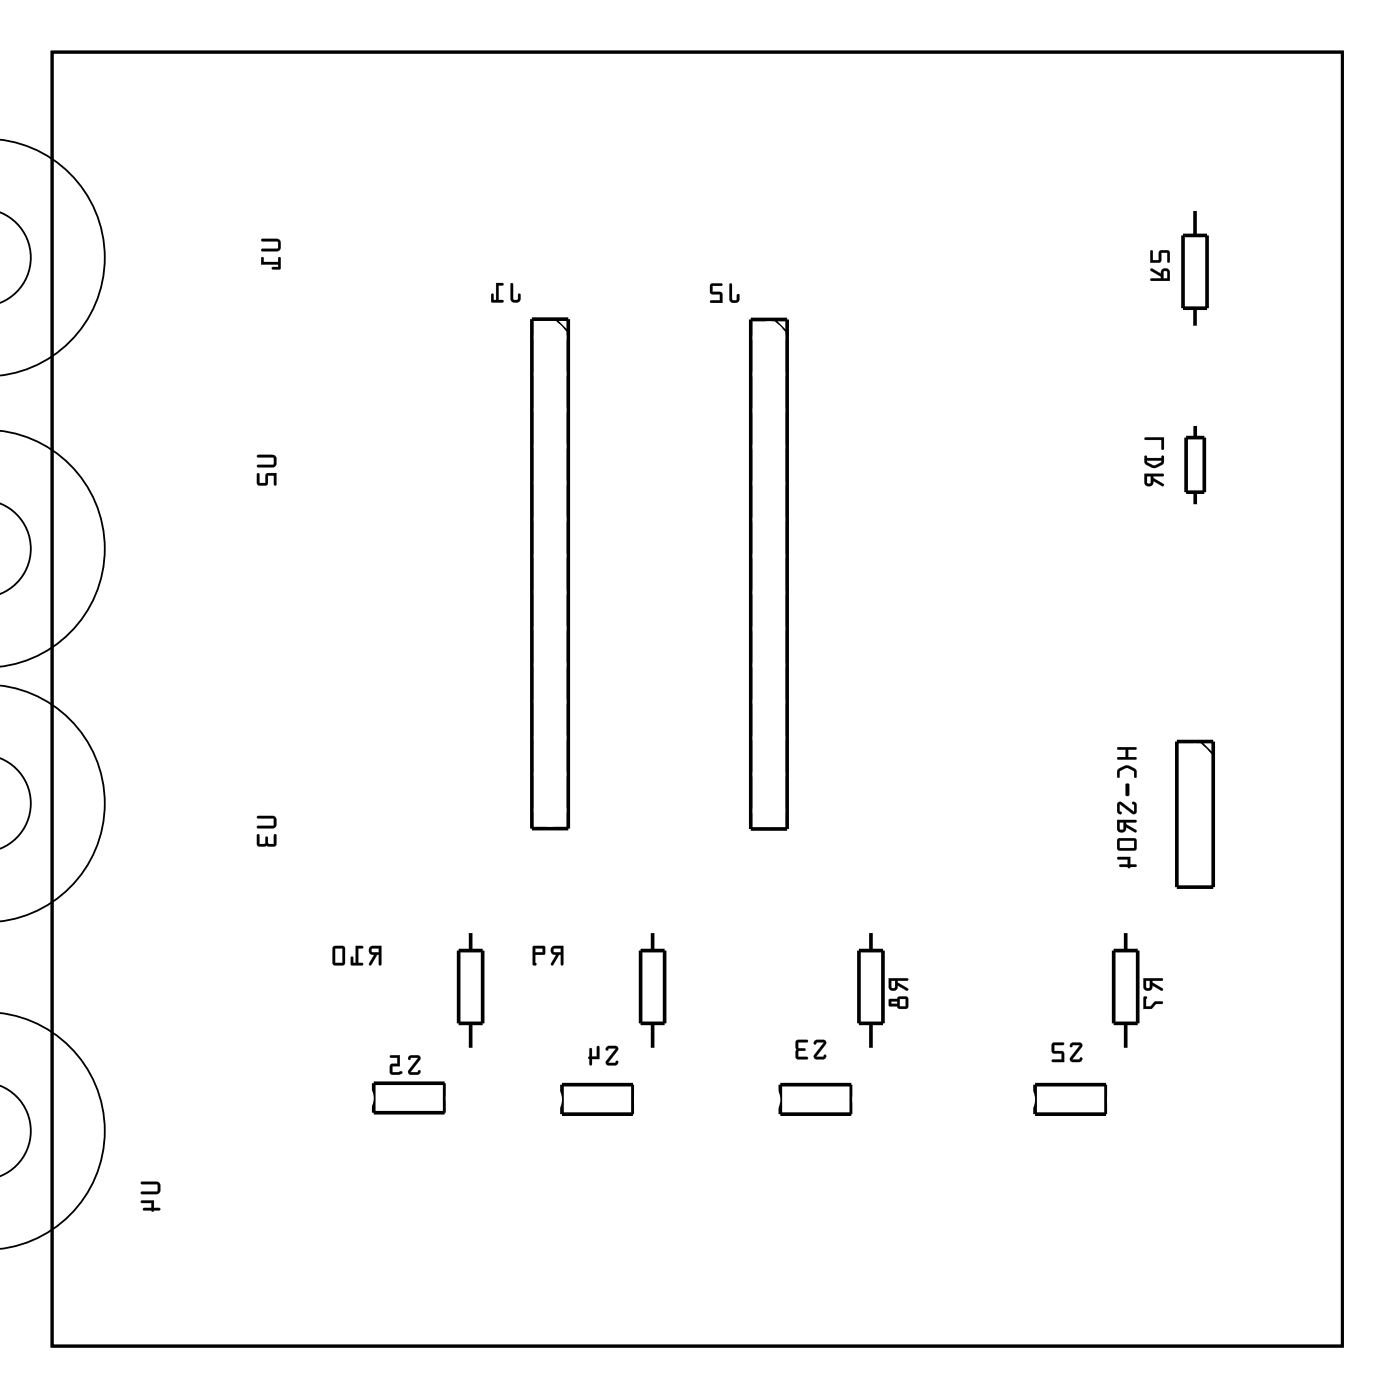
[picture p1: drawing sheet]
<svg xmlns="http://www.w3.org/2000/svg" width="97mm" height="98mm" viewBox="0 0 97 98" stroke-linecap="round" stroke-linejoin="round" font-family="sans-serif">
<path d="M3.6 3.6h90.1v90.4h-90.1z" fill="none" stroke="#000" stroke-width=".2"/>
<path d="M3.6 3.6h90.1v90.4h-90.1z" fill="none" stroke="#000" stroke-width=".07"/>
<g fill="none" stroke="#000" stroke-width=".25">
<path d="M82.6 16.4h1.6v5.1h-1.6zM83.4 14.6v1.8M37.1 22.3h2.6v35.5h-2.6zM52.4 22.3h2.5v35.6h-2.5zM82.8 30.5h1.3v3.9h-1.3zM83.4 21.5v1.4M83.4 29.6v.9M83.4 34.4v.9M82.1 51.8h2.6v10.1h-2.6zM26.1 75.6h4.9v2.1h-4.9zM32 66.4h1.7v5h-1.7zM32.8 65v1.4"/>
<path d="M32.8 71.4v1.9M39.2 75.7h5v2.1h-5zM44.7 66.4h1.7v5h-1.7zM45.5 65v1.4M45.5 71.4v1.9M54.5 75.7h4.9v2.1h-4.9zM60 66.4h1.6v5h-1.6zM60.8 65v1.4M60.8 71.4v1.9M72.2 75.7h5v2.1h-5zM77.7 66.4h1.7v5h-1.7zM78.6 65v1.4"/>
<path d="M78.6 71.4v1.9"/>
</g>
<path d="M0 9.8a8.3 8.3 0 0 1 7.3 8.2 8.3 8.3 0 0 1-7.4 8.2M0 14.8a3.4 3.4 0 0 1 2.1 3.2 3.4 3.4 0 0 1-2.2 3.2M0 30.1a8.3 8.3 0 0 1 7.3 8.2 8.3 8.3 0 0 1-7.4 8.2M0 35.1a3.4 3.4 0 0 1 2.1 3.2 3.4 3.4 0 0 1-2.2 3.2M38.8 22.3l.9 .9M54.1 22.3l.8 .9M0 47.9a8.3 8.3 0 0 1 7.3 8.2 8.3 8.3 0 0 1-7.4 8.2M0 52.9a3.4 3.4 0 0 1 2.1 3.2 3.4 3.4 0 0 1-2.2 3.2M83.8 51.8l.9 .9M0 70.7a8.3 8.3 0 0 1 7.3 8.2 8.3 8.3 0 0 1-7.4 8.3M0 75.8a3.4 3.4 0 0 1 2.1 3.1 3.4 3.4 0 0 1-2.2 3.2" fill="none" stroke="#000" stroke-width=".13"/>
<g fill="#000">
<path d="M18.3 16.7v.1h1l.1 .1v.5h-1.1l-.1 .1h.1h1l.3-.1v-.6l-.2-.1zM18.3 18l-.1 .5h1.2v.1h-.4v.2h.6l-.1-.9-.1 .1v.3h-1v-.3z"/>
<path d="M18.2 16.7l.1 .1 1 .1h.1v.5h-1.1a.1 .1 0 0 0-.1 .1 .1 .1 0 0 0 .1 .1l1.1-.1 .2-.1v-.5l-.1-.2h-.2zM18.3 16.7h1.1l.2 .1v.6l-.3 .1h-1l-.1-.1h.1h1.1v-.5l-.1-.1h-1zM18.2 18v.5h1.2v.1h-.3a.1 .1 0 0 0-.1 .1 .1 .1 0 0 0 .1 .1h.5v-.8a.1 .1 0 0 0-.1-.1 .1 .1 0 0 0-.1 .1v.3h-1v-.3zM18.3 18h.1v.3h1v-.3h.1l.1 .8h-.6v-.2h.4v-.1h-1.2z"/>
<path d="M80.3 18.8v.1l.7 .4v.1h-.7v.2h.1h1.2v-.6a.31 .31 0 0 0-.3-.3 .31 .31 0 0 0-.3 .4zM81.2 18.9l.3 .1v.4h-.3zM80.3 17.5v.8h.7l.1-.7h.4v.7h.1v-.7l-.1-.1h-.6v.7h-.4v-.7z"/>
<path d="M80.3 18.8v.1l.7 .4v.1h-.6a.1 .1 0 0 0-.1 .1 .1 .1 0 0 0 .1 .1h1.3v-.6a.32 .32 0 0 0-.4-.3 .32 .32 0 0 0-.3 .4l-.6-.4zM80.3 18.8l.1-.1 .6 .4a.31 .31 0 0 1 .3-.4 .31 .31 0 0 1 .3 .3v.6h-1.2l-.1-.1v-.1h.7v-.1l-.7-.4zM81.2 18.9l.3 .1v.4h-.3zM81.2 18.9v.5h.3v-.4zM80.3 17.5v.8h.7l.1-.7h.4v.6a.1 .1 0 0 0 .1 .1 .1 .1 0 0 0 .1-.1v-.6l-.2-.1h-.6v.7h-.4v-.7zM80.3 17.5h.1l.1 .7h.4v-.7h.6l.1 .1v.7h-.1v-.7h-.5v.7h-.7z"/>
<path d="M18 31.8v.1h1l.1 .1v.4h-1.1l-.1 .1 .1 .1h1l.3-.1v-.6l-.2-.1zM18 33l-.1 .7 .1 .2 .6-.1 .1-.6h.4v.6h.2v-.8l-.7 .1-.1 .6h-.4v-.6z"/>
<path d="M18 31.8v.1h1l.1 .1v.4h-1.1a.1 .1 0 0 0-.1 .1 .1 .1 0 0 0 .1 .1h1.1l.2-.1v-.5l-.1-.2-.2-.1zM18 31.8h1.1l.2 .1v.6l-.3 .1h-1l-.1-.1h.1l1.1-.1v-.4l-.1-.1h-1zM18 33l-.1 .7 .1 .2 .7-.1v-.6h.4v.6a.1 .1 0 0 0 .1 .1 .1 .1 0 0 0 .1-.1v-.8l-.7 .1-.1 .6h-.4v-.6zM18 33.1h.1v.6h.4l.1-.6 .7-.1v.8h-.2v-.6h-.4l-.1 .6-.6 .1-.1-.2z"/>
<path d="M35.7 19.8l-.1 1.1a.36 .36 0 0 0 .4 .2 .36 .36 0 0 0 .3-.2v-.4h-.1l-.1 .4h-.3v-1.1zM34.6 19.8v1.1h-.1l-.1-.4h-.1v.6h.8v-.2h-.3v-1h.3v-.1z"/>
<path d="M35.7 19.8l-.1 1.1a.37 .37 0 0 0 .4 .2 .37 .37 0 0 0 .3-.2v-.3a.1 .1 0 0 0-.1-.1 .1 .1 0 0 0-.1 .1v.3h-.3v-1.1zM35.7 19.8h.1v1.1h.3l.1-.4 .1 .1v.3a.35 .35 0 0 1-.3 .2 .35 .35 0 0 1-.4-.2zM34.6 19.7v1.2h-.1v-.3a.1 .1 0 0 0-.1-.1 .1 .1 0 0 0-.1 .1v.5h.8a.1 .1 0 0 0 .1-.1 .1 .1 0 0 0-.1-.1h-.3v-1h.3a.1 .1 0 0 0 .1-.1 .1 .1 0 0 0-.1-.1zM34.6 19.8h.5v.1h-.3v1l.3 .1v.1h-.8v-.6l.1 .1v.3h.2z"/>
<path d="M50.9 19.8v1.1a.36 .36 0 0 0 .4 .3 .36 .36 0 0 0 .3-.3v-.3l-.1-.1-.1 .1v.3h-.3v-1zM49.6 19.8v.6l.1 .1h.5v.5h-.6v.1h.8v-.7h-.7v-.4h.6l.1-.2z"/>
<path d="M50.9 19.8v1.1a.37 .37 0 0 0 .4 .3 .37 .37 0 0 0 .3-.3v-.3a.1 .1 0 0 0-.1-.1 .1 .1 0 0 0-.1 .1v.3h-.3v-1zM50.9 19.8l.2 .1v1h.3l.1-.4 .1 .1v.3a.35 .35 0 0 1-.3 .2 .35 .35 0 0 1-.4-.2zM49.6 19.8v.7h.6v.5h-.6a.1 .1 0 0 0-.1 .1 .1 .1 0 0 0 .1 0h.8v-.7h-.7v-.4h.6a.1 .1 0 0 0 .1-.1 .1 .1 0 0 0-.1-.1zM49.6 19.8h.8l-.1 .1h-.6v.5h.7v.7h-.8v-.1h.7v-.5h-.6l-.1-.1z"/>
<path d="M79.9 30.6l.1 .1h1.1v.6h.1v-.8zM79.9 31.8v.6a.8 .8 0 0 0 1.2 .1l.1-.2v-.5h-.1v.2h-1l-.1-.2zM80.1 32.1h1v.1l-.5 .3-.5-.2zM79.9 33.1v.6a.31 .31 0 0 0 .3 .2 .31 .31 0 0 0 .3-.3l.7 .3v-.1l-.7-.4v-.2h.7v-.1zM80.1 33.2h.2v.6l-.2-.1z"/>
<path d="M79.9 30.5l.1 .2h1.1v.6a.1 .1 0 0 0 .1 .1 .1 .1 0 0 0 0-.1v-.8zM79.9 30.6l1.3-.1v.8h-.1v-.6h-1.1zM79.9 31.8v.6l.7 .3 .6-.3v-.5a.1 .1 0 0 0 0-.1 .1 .1 0 0 0-.1 .1v.1h-1l-.1-.2zM79.9 31.8h.1v.2h1.1v-.1l.1-.1v.5l-.5 .3h-.3l-.5-.3zM80.1 32.1l1 .1-.1 .1-.4 .2-.5-.2zM80 32.1l.1 .2 .5 .2 .5-.3v-.1zM79.9 33.1v.6a.32 .32 0 0 0 .3 .2 .32 .32 0 0 0 .3-.3l.6 .3a.1 .1 0 0 0 .1 0 .1 .1 0 0 0 0-.1l-.7-.4v-.2l.7 .1a.1 .1 0 0 0 0-.1 .1 .1 0 0 0 0-.1zM79.9 33.1h1.3v.1h-.7v.2l.7 .4v.1l-.7-.3a.31 .31 0 0 1-.2 .3 .31 .31 0 0 1-.4-.2zM80.1 33.2h.2v.5h-.2zM80 33.2l.1 .5 .2 .1v-.6z"/>
<path d="M18 57v.1h1l.1 .1v.4h-1.1l-.1 .1 .1 .1h1l.3-.1v-.6l-.2-.1zM18 58.2l-.1 .7 .1 .2 .6-.1 .5 .1 .2-.1-.1-.8-.1 .1v.6h-.4v-.5h-.1h-.1v.5h-.4v-.6z"/>
<path d="M18 57v.1h1l.1 .1v.4h-1.1a.1 .1 0 0 0-.1 .1 .1 .1 0 0 0 .1 .1h1.1l.2-.1v-.5l-.1-.2-.2-.1zM18 57h1.1l.2 .1v.6l-.3 .1h-1l-.1-.1h.1l1.1-.1v-.4l-.1-.1h-1zM18 58.2l-.1 .7 .2 .2 .5-.1 .6 .1 .1-.2v-.6a.1 .1 0 0 0-.1-.1 .1 .1 0 0 0-.1 .1v.6h-.4v-.4a.1 .1 0 0 0-.1-.1 .1 .1 0 0 0-.1 .1v.4h-.4v-.6zM18 58.3h.1v.6h.4v-.5h.1h.1v.5h.4v-.6l.1-.1 .1 .8-.2 .1-.5-.1-.6 .1-.1-.2z"/>
<path d="M78 52.2v.1h.6v.5l-.6 .1v.1h1.3v-.1l-.6-.1v-.5h.6v-.1zM78.1 53.7l-.1 .2v.4l.1-.1 .1-.4 .5-.2 .4 .2 .1 .4 .1 .1v-.1a.6 .6 0 0 0-.6-.8l-.2 .1zM78.6 54.7v.8l.1 .1 .1-.1v-.7v-.1zM78 56v.6l.1 .2 .2-.1-.1-.1v-.5l.9 .7 .2-.1v-.5l-.1-.2-.2 .1 .2 .1-.1 .5-.8-.7zM78 57.2v.6a.31 .31 0 0 0 .3 .3 .31 .31 0 0 0 .3-.4l.7 .4v-.1l-.7-.5v-.1h.6l.1-.1zM78.1 57.4h.3v.5h-.2zM78 58.6v.6l.1 .2h1.1l.1-.1v-.6l-.1-.2zM78.1 58.7h1.1v.5h-1.1zM78 59.8v.2h.7v.3h-.5v.2h.5l.1 .1 .1-.1h.4v-.2h-.4v-.5z"/>
<path d="M78 52.2v.1h.6v.5h-.5a.1 .1 0 0 0-.1 .1 .1 .1 0 0 0 .1 .1h1.1a.1 .1 0 0 0 .1-.1 .1 .1 0 0 0-.1-.1h-.5v-.5h.5a.1 .1 0 0 0 .1-.1 .1 .1 0 0 0-.1-.1zM78 52.2h1.3v.1h-.6v.6h.6v.1h-1.3v-.1h.6v-.6h-.6zM78.1 53.7l-.1 .5a.1 .1 0 0 0 .1 .1 .1 .1 0 0 0 .1-.1v-.4l.5-.2 .4 .2v.4a.1 .1 0 0 0 .1 .1 .1 .1 0 0 0 .1-.1v-.5l-.5-.2-.2-.1zM78.1 53.7l.4-.2a.83 .83 0 0 1 .8 .3v.4l-.1 .1v-.1v-.4l-.4-.2h-.3l-.3 .2-.1 .4v.1l-.1-.1v-.3zM78.6 54.7v.8l.1 .1 .1-.1v-.7v-.1zM78.6 54.7l.2 .1v.7l-.1 .1-.1-.1zM78 56v.7l.2 .1a.13 .13 0 0 0 .1-.1 .13 .13 0 0 0-.1-.1v-.5l.8 .7a.21 .21 0 0 0 .2 0 .21 .21 0 0 0 .1-.2v-.5l-.2-.1a.13 .13 0 0 0-.1 .1 .13 .13 0 0 0 .1 .1v.5l-.8-.7zM78 56h.3l.8 .7 .1-.5-.2-.1 .2-.1 .1 .2v.5l-.2 .1-.9-.7-.1 .5 .2 .1-.2 .1-.1-.2zM78 57.2v.6a.32 .32 0 0 0 .3 .3 .32 .32 0 0 0 .3-.4l.6 .4a.1 .1 0 0 0 .1 0 .1 .1 0 0 0 0-.2l-.7-.4v-.1h.6a.1 .1 0 0 0 .1-.1 .1 .1 0 0 0-.1-.1zM78 57.2l1.3 .1-.1 .1h-.6v.1l.7 .4v.2l-.7-.4a.31 .31 0 0 1-.3 .4 .31 .31 0 0 1-.3-.3zM78.1 57.4h.3v.5h-.2zM78.1 57.4v.5h.3v-.5zM78 58.5v.7l.1 .2h1.1l.1-.1v-.6l-.1-.2zM78 58.6l1.2-.1 .1 .2v.6l-.1 .1h-1.1l-.1-.2zM78.1 58.7h1.1v.5h-1.1zM78.1 58.7v.5h1.1v-.5zM78 59.8v.2h.7v.3h-.5a.1 .1 0 0 0-.1 .1 .1 .1 0 0 0 .1 .1h.5a.09 .09 0 0 0 .1 .1 .09 .09 0 0 0 .1-.1h.3a.1 .1 0 0 0 .1-.1 .1 .1 0 0 0-.1-.1h-.3v-.5zM78 59.8h.9v.5h.4v.2h-.4l-.1 .1-.1-.1h-.5v-.2h.5v-.3h-.7z"/>
<path d="M25.8 66.1a.32 .32 0 0 0 0 .4 .32 .32 0 0 0 .3 .1l-.3 .7 .1 .1 .4-.8h.1v.7l.2 .1v-1.4zM26 66.2h.4v.3h-.4zM24.8 66v1.2h-.1v-.4h-.2v.5l.8 .1v-.2h-.3v-1h.3v-.1zM23.3 66.1l-.1 1.2 .2 .1h.6l.1-.2v-1.1l-.2-.1zM23.4 66.2h.5v1h-.5z"/>
<path d="M25.8 66.1a.32 .32 0 0 0 0 .4 .32 .32 0 0 0 .3 .1l-.3 .7a.1 .1 0 0 0 0 .1 .1 .1 0 0 0 .1-.1l.4-.7h.1v.7a.1 .1 0 0 0 .1 .1 .1 .1 0 0 0 .1-.1v-1.3h-.6zM25.8 66.1l.8-.1v1.4l-.1-.1v-.7h-.2l-.4 .7h-.1l.3-.7a.31 .31 0 0 1-.3-.1 .31 .31 0 0 1 0-.4zM26 66.2h.4v.3h-.4zM25.9 66.2l.1 .3h.5v-.3zM24.8 66v1.2h-.1v-.3a.1 .1 0 0 0-.1-.1 .1 .1 0 0 0-.1 .1v.5h.8a.1 .1 0 0 0 .1-.1 .1 .1 0 0 0-.1-.1h-.3v-1h.3a.1 .1 0 0 0 .1-.1 .1 .1 0 0 0-.1-.1zM24.8 66l.5 .1v.1h-.3v1h.3v.2l-.8-.1v-.5h.1v.4h.2zM23.3 66.1l-.1 1.2 .2 .1h.6l.1-.2v-1.1l-.2-.1zM23.3 66.1l.6-.1 .2 .1v1.1l-.1 .2h-.6l-.2-.1zM23.4 66.2h.5v1h-.5zM23.4 66.2v1h.5v-1z"/>
<path d="M28.6 73.7l-.1 .2v.1l.2-.2 .5 .1-.7 .8v.2l.2 .1h.5l.1-.1v-.2l-.2 .1h-.4l.6-.8v-.2l-.1-.1zM27.2 73.7l.1 .1h.4v.4l-.4 .1-.1 .6 .2 .1h.4a.15 .15 0 0 0 .2 0 .15 .15 0 0 0 0-.2h-.6v-.4h.5v-.7z"/>
<path d="M28.5 73.7v.2a.13 .13 0 0 0 .1 .1 .13 .13 0 0 0 .1-.2l.5 .1-.7 .8a.21 .21 0 0 0 0 .2 .21 .21 0 0 0 .2 .1h.5l.2-.2a.13 .13 0 0 0-.2-.1 .13 .13 0 0 0-.1 .1h-.4l.6-.8a.21 .21 0 0 0-.1-.4zM28.6 73.7h.6a.2 .2 0 0 1 .1 .3l-.7 .8 .5 .1 .2-.2v.2l-.7 .1-.1-.2 .7-.9-.5-.1-.2 .2zM27.2 73.7l.1 .1h.4v.4l-.4 .1-.1 .6 .2 .1 .6-.1a.1 .1 0 0 0 .1-.1 .1 .1 0 0 0-.1 0h-.6v-.4h.5v-.8zM27.2 73.7h.7v.7h-.5v.5l.6-.1h.1l-.1 .1-.6 .1-.2-.1 .1-.6h.4v-.5h-.4z"/>
<path d="M38.5 66.1a.32 .32 0 0 0 0 .4 .32 .32 0 0 0 .3 .1l-.3 .7 .1 .1 .4-.8h.1v.7l.2 .1v-1.4zM38.7 66.2h.4v.3h-.4zM37.2 66.1v1.2l.2 .1v-.1v-.1v-.6h.6v-.5v-.1zM37.4 66.2h.5v.3h-.5z"/>
<path d="M38.5 66.1a.32 .32 0 0 0 0 .4 .32 .32 0 0 0 .3 .1l-.3 .7a.1 .1 0 0 0 0 .1 .1 .1 0 0 0 .1-.1l.4-.7h.1v.7a.1 .1 0 0 0 .1 .1 .1 .1 0 0 0 .1-.1v-1.3h-.6zM38.5 66.1l.8-.1v1.4l-.1-.1v-.7h-.2l-.4 .7h-.1l.3-.7a.31 .31 0 0 1-.3-.1 .31 .31 0 0 1 0-.4zM38.7 66.2h.4v.3h-.4zM38.6 66.2l.1 .3h.5v-.3zM37.2 66v1.3l.2 .1a.09 .09 0 0 0 .1-.1 .09 .09 0 0 0-.1-.1v-.6h.6l.1-.5-.1-.1zM37.2 66.1l.8-.1v.1v.5h-.7v.6l.1 .1v.1l-.2-.1zM37.4 66.2h.5v.3h-.5zM37.3 66.2v.3h.6v-.3z"/>
<path d="M42.4 73.1l-.1 .1v.1l.2-.1h.5l-.7 .8v.2l.2 .2 .5-.1 .1-.1v-.2l-.2 .2h-.4l.6-.9v-.2l-.1-.1zM41.2 73.2l-.1 .5v.1l.1 .6 .1-.1v-.4h.5v-.8v-.1l-.1 .1v.6h-.4v-.5z"/>
<path d="M42.3 73.1v.1a.13 .13 0 0 0 .1 .1 .13 .13 0 0 0 .1-.1h.5l-.7 .8a.21 .21 0 0 0 0 .3 .21 .21 0 0 0 .2 .1h.5l.2-.3a.13 .13 0 0 0-.2 0 .13 .13 0 0 0-.1 .1h-.4l.6-.9a.21 .21 0 0 0-.1-.3zM42.4 73.1l.6-.1a.2 .2 0 0 1 .1 .3l-.7 .9h.5l.2-.1v.2h-.7l-.1-.2 .7-.9h-.5l-.2 .1zM41.2 73.2l-.1 .5a.09 .09 0 0 0-.1 .1 .09 .09 0 0 0 .1 .1v.4a.1 .1 0 0 0 .1 .1 .1 .1 0 0 0 .1-.1v-.4h.5v-.8a.1 .1 0 0 0-.1-.1 .1 .1 0 0 0 0 .1v.6h-.4v-.5zM41.2 73.2h.1v.6h.4v-.7l.1-.1v.1v.8h-.5v.4l-.1 .1-.1-.6z"/>
<path d="M56.9 72.7l-.1 .1 .1 .1 .1-.1h.5l-.7 .8v.2l.2 .1h.5l.2-.1-.1-.2-.2 .2-.4-.1 .6-.8 .1-.2-.2-.1zM55.6 72.6l-.1 1.2 .2 .1h.6v-.1h-.6v-.4l.5-.1v-.1l-.5-.1v-.3h.6l.1-.2z"/>
<path d="M56.9 72.6l-.1 .2a.13 .13 0 0 0 .1 .1 .13 .13 0 0 0 .1-.1h.5l-.7 .8a.21 .21 0 0 0 0 .2 .21 .21 0 0 0 .2 .2l.5-.1 .2-.2a.13 .13 0 0 0-.2-.1 .13 .13 0 0 0-.1 .2l-.4-.1 .6-.8a.21 .21 0 0 0-.1-.3zM56.9 72.7l.6-.1a.2 .2 0 0 1 .1 .3l-.6 .8 .4 .1 .2-.2v.3h-.7l-.1-.2 .7-.9-.5-.1-.1 .2zM55.6 72.6l-.1 1.2 .2 .2h.6a.1 .1 0 0 0 .1-.1 .1 .1 0 0 0-.1-.1h-.6v-.4h.4a.1 .1 0 0 0 .1-.1 .1 .1 0 0 0-.1-.1l-.4-.1v-.3h.6a.1 .1 0 0 0 .1-.1 .1 .1 0 0 0-.1-.1zM55.6 72.6h.8l-.1 .1h-.6v.5h.5v.1l-.5 .1v.4h.6v.1h-.6l-.1-.1z"/>
<path d="M62 68.3v.6a.31 .31 0 0 0 .4 .3 .31 .31 0 0 0 .3-.4l.6 .3 .1-.1-.7-.4v-.1h.6l.1-.2zM62.2 68.5h.3l-.1 .5-.2-.1zM62.1 69.8v.4h.5l.2 .2h.4l.2-.1v-.6l-.1-.1h-.5l-.2 .1zM62.8 69.7h.4v.5h-.4zM62.2 69.9h.4v.2h-.4z"/>
<path d="M62 68.3v.6a.32 .32 0 0 0 .4 .3 .32 .32 0 0 0 .3-.4l.6 .3a.1 .1 0 0 0 .1 0 .1 .1 0 0 0 0-.1l-.7-.4v-.1h.6a.1 .1 0 0 0 .1-.1 .1 .1 0 0 0-.1-.1zM62 68.3h1.4l-.1 .1h-.7v.2l.7 .4v.1l-.7-.3a.31 .31 0 0 1-.2 .4 .31 .31 0 0 1-.4-.3zM62.2 68.5h.3l-.1 .5-.2-.1zM62.2 68.4v.5l.2 .1 .1-.6zM62.1 69.7v.5h.5l.2 .2h.4l.2-.1v-.6l-.1-.1-.5-.1-.2 .2zM62.1 69.8l.5-.1 .2-.1h.5l.1 .1v.6l-.2 .1h-.4l-.2-.2h-.5zM62.8 69.7h.4v.5h-.4zM62.8 69.7v.6h.4v-.6zM62.2 69.9h.4v.2h-.4zM62.2 69.9v.2h.4v-.2z"/>
<path d="M74.7 72.8v.2v.1l.2-.2 .5 .1-.7 .8v.2l.2 .1h.5l.1-.1v-.2l-.2 .2-.5-.1 .7-.8v-.2l-.2-.1zM73.5 72.8l-.1 .6 .2 .1h.5v.5h-.6l-.1 .1h.9l-.1-.7h-.6v-.5h.6l.1-.1z"/>
<path d="M74.7 72.8v.2a.13 .13 0 0 0 .1 .1 .13 .13 0 0 0 .1-.1h.5l-.7 .8a.21 .21 0 0 0 0 .2 .21 .21 0 0 0 .2 .1h.5l.2-.2a.13 .13 0 0 0-.2-.1 .13 .13 0 0 0-.1 .1h-.5l.7-.8a.21 .21 0 0 0-.2-.3zM74.8 72.8h.5a.2 .2 0 0 1 .2 .3l-.7 .8 .5 .1 .2-.2v.3h-.7l-.1-.2 .7-.9-.5-.1-.2 .2zM73.5 72.8l-.1 .7h.7v.5l-.6-.1a.1 .1 0 0 0-.1 .1 .1 .1 0 0 0 .1 .1h.8l-.1-.7h-.6v-.5l.6 .1a.1 .1 0 0 0 .1-.1 .1 .1 0 0 0-.1-.1zM73.5 72.8h.8l-.1 .1h-.6v.5h.6l.1 .7h-.9l.1-.1h.6v-.5h-.5l-.2-.1z"/>
<path d="M79.8 68.3v.6a.31 .31 0 0 0 .4 .3 .31 .31 0 0 0 .2-.4l.7 .3 .1-.1-.8-.4v-.1h.7l.1-.2zM80 68.5h.3l-.1 .5-.2-.1zM79.8 69.6v.8h.6l.3-.3 .5-.1-.1-.1h-.5l-.3 .3h-.3l.1-.6z"/>
<path d="M79.8 68.3v.6a.32 .32 0 0 0 .4 .3 .32 .32 0 0 0 .2-.4l.6 .3a.1 .1 0 0 0 .2 0 .1 .1 0 0 0-.1-.1l-.7-.4v-.1h.7a.1 .1 0 0 0 .1-.1 .1 .1 0 0 0-.1-.1zM79.8 68.3h1.4l-.1 .1h-.7v.2l.7 .4v.1l-.7-.3a.31 .31 0 0 1-.2 .4 .31 .31 0 0 1-.4-.3zM80 68.5h.3l-.1 .5-.2-.1zM80 68.4v.5l.2 .1 .1-.6zM79.8 69.6v.8h.6l.3-.3h.4a.1 .1 0 0 0 .1-.1 .1 .1 0 0 0-.1-.1h-.5l-.3 .3h-.3v-.5l.1-.1zM79.8 69.6h.2v.7h.3l.3-.4h.5l.1 .1-.5 .1-.3 .3h-.6z"/>
<path d="M9.9 82.5v.2h1h.1v.5h-1.1l-.1 .1h.1l1 .1 .3-.2v-.6l-.2-.1zM9.9 83.8v.2h.7v.3h-.6v.2h.6l.1 .1v-.1l.5-.1-.1-.1h-.4v-.5z"/>
<path d="M9.8 82.5l.1 .2h1h.1v.5h-1.1a.1 .1 0 0 0-.1 .1 .1 .1 0 0 0 .1 .1l1.1-.1 .2-.1v-.5l-.1-.1-.2-.1zM9.9 82.5h1.1l.2 .1v.6l-.3 .1h-1l-.1-.1h.1h1.1v-.5l-.1-.1h-1zM9.8 83.8l.1 .2h.7v.3h-.5a.1 .1 0 0 0-.1 .1 .1 .1 0 0 0 .1 .1h.5a.09 .09 0 0 0 .1 .1 .09 .09 0 0 0 0-.1h.4a.1 .1 0 0 0 .1-.1 .1 .1 0 0 0-.1-.1h-.4l.1-.5zM9.9 83.8h.8v.5h.4l.1 .1-.5 .1v.1l-.1-.1h-.6v-.2h.6v-.3h-.7z"/>
</g>
<circle cx="53.7" cy="23.6" r=".75" fill="#fff"/>
<circle cx="53.7" cy="23.6" r=".75" fill="none" stroke="#fff" stroke-width=".76" stroke-linecap="butt"/>
<circle cx="53.7" cy="26.1" r=".75" fill="#fff"/>
<circle cx="53.7" cy="26.1" r=".75" fill="none" stroke="#fff" stroke-width=".76" stroke-linecap="butt"/>
<circle cx="53.7" cy="28.7" r=".75" fill="#fff"/>
<circle cx="53.7" cy="28.7" r=".75" fill="none" stroke="#fff" stroke-width=".76" stroke-linecap="butt"/>
<circle cx="53.7" cy="31.2" r=".75" fill="#fff"/>
<circle cx="53.7" cy="31.2" r=".75" fill="none" stroke="#fff" stroke-width=".76" stroke-linecap="butt"/>
<circle cx="53.7" cy="33.7" r=".75" fill="#fff"/>
<circle cx="53.7" cy="33.7" r=".75" fill="none" stroke="#fff" stroke-width=".76" stroke-linecap="butt"/>
<circle cx="53.7" cy="36.3" r=".75" fill="#fff"/>
<circle cx="53.7" cy="36.3" r=".75" fill="none" stroke="#fff" stroke-width=".76" stroke-linecap="butt"/>
<circle cx="53.7" cy="38.8" r=".75" fill="#fff"/>
<circle cx="53.7" cy="38.8" r=".75" fill="none" stroke="#fff" stroke-width=".76" stroke-linecap="butt"/>
<circle cx="53.7" cy="41.4" r=".75" fill="#fff"/>
<circle cx="53.7" cy="41.4" r=".75" fill="none" stroke="#fff" stroke-width=".76" stroke-linecap="butt"/>
<circle cx="53.7" cy="43.9" r=".75" fill="#fff"/>
<circle cx="53.7" cy="43.9" r=".75" fill="none" stroke="#fff" stroke-width=".76" stroke-linecap="butt"/>
<circle cx="53.7" cy="46.4" r=".75" fill="#fff"/>
<circle cx="53.7" cy="46.4" r=".75" fill="none" stroke="#fff" stroke-width=".76" stroke-linecap="butt"/>
<circle cx="53.7" cy="49" r=".75" fill="#fff"/>
<circle cx="53.7" cy="49" r=".75" fill="none" stroke="#fff" stroke-width=".76" stroke-linecap="butt"/>
<circle cx="53.7" cy="51.5" r=".75" fill="#fff"/>
<circle cx="53.7" cy="51.5" r=".75" fill="none" stroke="#fff" stroke-width=".76" stroke-linecap="butt"/>
<circle cx="53.7" cy="54.1" r=".75" fill="#fff"/>
<circle cx="53.7" cy="54.1" r=".75" fill="none" stroke="#fff" stroke-width=".76" stroke-linecap="butt"/>
<circle cx="53.7" cy="56.6" r=".75" fill="#fff"/>
<circle cx="53.7" cy="56.6" r=".75" fill="none" stroke="#fff" stroke-width=".76" stroke-linecap="butt"/>
<circle cx="38.4" cy="23.5" r=".75" fill="#fff"/>
<circle cx="38.4" cy="23.5" r=".75" fill="none" stroke="#fff" stroke-width=".76" stroke-linecap="butt"/>
<circle cx="38.4" cy="26.1" r=".75" fill="#fff"/>
<circle cx="38.4" cy="26.1" r=".75" fill="none" stroke="#fff" stroke-width=".76" stroke-linecap="butt"/>
<circle cx="38.4" cy="28.6" r=".75" fill="#fff"/>
<circle cx="38.4" cy="28.6" r=".75" fill="none" stroke="#fff" stroke-width=".76" stroke-linecap="butt"/>
<circle cx="38.4" cy="31.2" r=".75" fill="#fff"/>
<circle cx="38.4" cy="31.2" r=".75" fill="none" stroke="#fff" stroke-width=".76" stroke-linecap="butt"/>
<circle cx="38.4" cy="33.7" r=".75" fill="#fff"/>
<circle cx="38.4" cy="33.7" r=".75" fill="none" stroke="#fff" stroke-width=".76" stroke-linecap="butt"/>
<circle cx="38.4" cy="36.2" r=".75" fill="#fff"/>
<circle cx="38.4" cy="36.2" r=".75" fill="none" stroke="#fff" stroke-width=".76" stroke-linecap="butt"/>
<circle cx="38.4" cy="38.8" r=".75" fill="#fff"/>
<circle cx="38.4" cy="38.8" r=".75" fill="none" stroke="#fff" stroke-width=".76" stroke-linecap="butt"/>
<circle cx="38.4" cy="41.3" r=".75" fill="#fff"/>
<circle cx="38.4" cy="41.3" r=".75" fill="none" stroke="#fff" stroke-width=".76" stroke-linecap="butt"/>
<circle cx="38.4" cy="43.9" r=".75" fill="#fff"/>
<circle cx="38.4" cy="43.9" r=".75" fill="none" stroke="#fff" stroke-width=".76" stroke-linecap="butt"/>
<circle cx="38.4" cy="46.4" r=".75" fill="#fff"/>
<circle cx="38.4" cy="46.4" r=".75" fill="none" stroke="#fff" stroke-width=".76" stroke-linecap="butt"/>
<circle cx="38.4" cy="48.9" r=".75" fill="#fff"/>
<circle cx="38.4" cy="48.9" r=".75" fill="none" stroke="#fff" stroke-width=".76" stroke-linecap="butt"/>
<circle cx="38.4" cy="51.5" r=".75" fill="#fff"/>
<circle cx="38.4" cy="51.5" r=".75" fill="none" stroke="#fff" stroke-width=".76" stroke-linecap="butt"/>
<circle cx="38.4" cy="54" r=".75" fill="#fff"/>
<circle cx="38.4" cy="54" r=".75" fill="none" stroke="#fff" stroke-width=".76" stroke-linecap="butt"/>
<circle cx="38.4" cy="56.6" r=".75" fill="#fff"/>
<circle cx="38.4" cy="56.6" r=".75" fill="none" stroke="#fff" stroke-width=".76" stroke-linecap="butt"/>
<circle cx="72.4" cy="15.7" r=".35" fill="#fff"/>
<circle cx="72.4" cy="15.7" r=".35" fill="none" stroke="#fff" stroke-width=".55"/>
<circle cx="9.4" cy="21.6" r=".35" fill="#fff"/>
<circle cx="9.4" cy="21.6" r=".35" fill="none" stroke="#fff" stroke-width=".55"/>
<path d="M59.9 75.8h1.8v1.9h-1.8z" fill="#fff"/>
<path d="M59.9 75.8h1.8v1.9h-1.8z" fill="none" stroke="#fff" stroke-width=".76" stroke-linecap="butt"/>
<circle cx="60.8" cy="76.8" r=".91" fill="#fff"/>
<circle cx="60.8" cy="76.8" r=".91" fill="none" stroke="#fff" stroke-width=".76" stroke-linecap="butt"/>
<circle cx="53.2" cy="76.8" r=".91" fill="#fff"/>
<circle cx="53.2" cy="76.8" r=".91" fill="none" stroke="#fff" stroke-width=".76" stroke-linecap="butt"/>
<path d="M77.7 75.8h1.8v1.9h-1.8z" fill="#fff"/>
<path d="M77.7 75.8h1.8v1.9h-1.8z" fill="none" stroke="#fff" stroke-width=".76" stroke-linecap="butt"/>
<circle cx="78.6" cy="76.8" r=".91" fill="#fff"/>
<circle cx="78.6" cy="76.8" r=".91" fill="none" stroke="#fff" stroke-width=".76" stroke-linecap="butt"/>
<circle cx="70.9" cy="76.8" r=".91" fill="#fff"/>
<circle cx="70.9" cy="76.8" r=".91" fill="none" stroke="#fff" stroke-width=".76" stroke-linecap="butt"/>
<path d="M44.6 75.8h1.9v1.9h-1.9z" fill="#fff"/>
<path d="M44.6 75.8h1.9v1.9h-1.9z" fill="none" stroke="#fff" stroke-width=".76" stroke-linecap="butt"/>
<circle cx="45.5" cy="76.8" r=".91" fill="#fff"/>
<circle cx="45.5" cy="76.8" r=".91" fill="none" stroke="#fff" stroke-width=".76" stroke-linecap="butt"/>
<circle cx="37.9" cy="76.8" r=".91" fill="#fff"/>
<circle cx="37.9" cy="76.8" r=".91" fill="none" stroke="#fff" stroke-width=".76" stroke-linecap="butt"/>
<path d="M31.5 75.7h1.8v1.9h-1.8z" fill="#fff"/>
<path d="M31.5 75.7h1.8v1.9h-1.8z" fill="none" stroke="#fff" stroke-width=".76" stroke-linecap="butt"/>
<circle cx="32.4" cy="76.7" r=".91" fill="#fff"/>
<circle cx="32.4" cy="76.7" r=".91" fill="none" stroke="#fff" stroke-width=".76" stroke-linecap="butt"/>
<circle cx="24.8" cy="76.7" r=".91" fill="#fff"/>
<circle cx="24.8" cy="76.7" r=".91" fill="none" stroke="#fff" stroke-width=".76" stroke-linecap="butt"/>
<circle cx="83.4" cy="28.7" r=".7" fill="#fff"/>
<circle cx="83.4" cy="28.7" r=".7" fill="none" stroke="#fff" stroke-width=".76" stroke-linecap="butt"/>
<circle cx="83.4" cy="36.3" r=".7" fill="#fff"/>
<circle cx="83.4" cy="36.3" r=".7" fill="none" stroke="#fff" stroke-width=".76" stroke-linecap="butt"/>
<circle cx="83.4" cy="13.7" r=".7" fill="#fff"/>
<circle cx="83.4" cy="13.7" r=".7" fill="none" stroke="#fff" stroke-width=".76" stroke-linecap="butt"/>
<circle cx="83.4" cy="23.8" r=".7" fill="#fff"/>
<circle cx="83.4" cy="23.8" r=".7" fill="none" stroke="#fff" stroke-width=".76" stroke-linecap="butt"/>
<circle cx="15.1" cy="74.2" r=".68" fill="#fff"/>
<circle cx="15.1" cy="74.2" r=".68" fill="none" stroke="#fff" stroke-width=".51"/>
<circle cx="15.1" cy="78.9" r=".68" fill="#fff"/>
<circle cx="15.1" cy="78.9" r=".68" fill="none" stroke="#fff" stroke-width=".51"/>
<circle cx="15.1" cy="83.6" r=".68" fill="#fff"/>
<circle cx="15.1" cy="83.6" r=".68" fill="none" stroke="#fff" stroke-width=".51"/>
<circle cx="15.1" cy="74.2" r=".68" fill="#fff"/>
<circle cx="15.1" cy="74.2" r=".68" fill="none" stroke="#fff" stroke-width=".51"/>
<circle cx="15.1" cy="78.9" r=".68" fill="#fff"/>
<circle cx="15.1" cy="78.9" r=".68" fill="none" stroke="#fff" stroke-width=".51"/>
<circle cx="15.1" cy="83.6" r=".68" fill="#fff"/>
<circle cx="15.1" cy="83.6" r=".68" fill="none" stroke="#fff" stroke-width=".51"/>
<circle cx="15.1" cy="51.4" r=".68" fill="#fff"/>
<circle cx="15.1" cy="51.4" r=".68" fill="none" stroke="#fff" stroke-width=".51"/>
<circle cx="15.1" cy="56.1" r=".68" fill="#fff"/>
<circle cx="15.1" cy="56.1" r=".68" fill="none" stroke="#fff" stroke-width=".51"/>
<circle cx="15.1" cy="60.8" r=".68" fill="#fff"/>
<circle cx="15.1" cy="60.8" r=".68" fill="none" stroke="#fff" stroke-width=".51"/>
<circle cx="15.1" cy="51.4" r=".68" fill="#fff"/>
<circle cx="15.1" cy="51.4" r=".68" fill="none" stroke="#fff" stroke-width=".51"/>
<circle cx="15.1" cy="56.1" r=".68" fill="#fff"/>
<circle cx="15.1" cy="56.1" r=".68" fill="none" stroke="#fff" stroke-width=".51"/>
<circle cx="15.1" cy="60.8" r=".68" fill="#fff"/>
<circle cx="15.1" cy="60.8" r=".68" fill="none" stroke="#fff" stroke-width=".51"/>
<circle cx="15.1" cy="13.3" r=".68" fill="#fff"/>
<circle cx="15.1" cy="13.3" r=".68" fill="none" stroke="#fff" stroke-width=".51"/>
<circle cx="15.1" cy="18" r=".68" fill="#fff"/>
<circle cx="15.1" cy="18" r=".68" fill="none" stroke="#fff" stroke-width=".51"/>
<circle cx="15.1" cy="22.7" r=".68" fill="#fff"/>
<circle cx="15.1" cy="22.7" r=".68" fill="none" stroke="#fff" stroke-width=".51"/>
<circle cx="15.1" cy="13.3" r=".68" fill="#fff"/>
<circle cx="15.1" cy="13.3" r=".68" fill="none" stroke="#fff" stroke-width=".51"/>
<circle cx="15.1" cy="18" r=".68" fill="#fff"/>
<circle cx="15.1" cy="18" r=".68" fill="none" stroke="#fff" stroke-width=".51"/>
<circle cx="15.1" cy="22.7" r=".68" fill="#fff"/>
<circle cx="15.1" cy="22.7" r=".68" fill="none" stroke="#fff" stroke-width=".51"/>
<circle cx="15.1" cy="33.6" r=".68" fill="#fff"/>
<circle cx="15.1" cy="33.6" r=".68" fill="none" stroke="#fff" stroke-width=".51"/>
<circle cx="15.1" cy="38.3" r=".68" fill="#fff"/>
<circle cx="15.1" cy="38.3" r=".68" fill="none" stroke="#fff" stroke-width=".51"/>
<circle cx="15.1" cy="43" r=".68" fill="#fff"/>
<circle cx="15.1" cy="43" r=".68" fill="none" stroke="#fff" stroke-width=".51"/>
<circle cx="15.1" cy="33.6" r=".68" fill="#fff"/>
<circle cx="15.1" cy="33.6" r=".68" fill="none" stroke="#fff" stroke-width=".51"/>
<circle cx="15.1" cy="38.3" r=".68" fill="#fff"/>
<circle cx="15.1" cy="38.3" r=".68" fill="none" stroke="#fff" stroke-width=".51"/>
<circle cx="15.1" cy="43" r=".68" fill="#fff"/>
<circle cx="15.1" cy="43" r=".68" fill="none" stroke="#fff" stroke-width=".51"/>
<circle cx="32.8" cy="74.2" r=".7" fill="#fff"/>
<circle cx="32.8" cy="74.2" r=".7" fill="none" stroke="#fff" stroke-width=".76" stroke-linecap="butt"/>
<circle cx="32.8" cy="64.1" r=".7" fill="#fff"/>
<circle cx="32.8" cy="64.1" r=".7" fill="none" stroke="#fff" stroke-width=".76" stroke-linecap="butt"/>
<circle cx="45.5" cy="74.2" r=".7" fill="#fff"/>
<circle cx="45.5" cy="74.2" r=".7" fill="none" stroke="#fff" stroke-width=".76" stroke-linecap="butt"/>
<circle cx="45.5" cy="64.1" r=".7" fill="#fff"/>
<circle cx="45.5" cy="64.1" r=".7" fill="none" stroke="#fff" stroke-width=".76" stroke-linecap="butt"/>
<circle cx="60.8" cy="74.2" r=".7" fill="#fff"/>
<circle cx="60.8" cy="74.2" r=".7" fill="none" stroke="#fff" stroke-width=".76" stroke-linecap="butt"/>
<circle cx="60.8" cy="64.1" r=".7" fill="#fff"/>
<circle cx="60.8" cy="64.1" r=".7" fill="none" stroke="#fff" stroke-width=".76" stroke-linecap="butt"/>
<circle cx="78.6" cy="74.2" r=".7" fill="#fff"/>
<circle cx="78.6" cy="74.2" r=".7" fill="none" stroke="#fff" stroke-width=".76" stroke-linecap="butt"/>
<circle cx="78.6" cy="64.1" r=".7" fill="#fff"/>
<circle cx="78.6" cy="64.1" r=".7" fill="none" stroke="#fff" stroke-width=".76" stroke-linecap="butt"/>
<circle cx="72.4" cy="15.7" r=".35" fill="#fff"/>
<circle cx="72.4" cy="15.7" r=".35" fill="none" stroke="#fff" stroke-width=".55"/>
<circle cx="44.4" cy="15.6" r=".35" fill="#fff"/>
<circle cx="44.4" cy="15.6" r=".35" fill="none" stroke="#fff" stroke-width=".55"/>
<circle cx="48.4" cy="88.7" r="2" fill="#fff"/>
<circle cx="48.4" cy="88.7" r="2" fill="none" stroke="#fff" stroke-width=".25"/>
<circle cx="48.4" cy="8.7" r="2" fill="#fff"/>
<circle cx="48.4" cy="8.7" r="2" fill="none" stroke="#fff" stroke-width=".25"/>
<circle cx="88.4" cy="88.7" r="2" fill="#fff"/>
<circle cx="88.4" cy="88.7" r="2" fill="none" stroke="#fff" stroke-width=".25"/>
<circle cx="88.4" cy="8.7" r="2" fill="#fff"/>
<circle cx="88.4" cy="8.7" r="2" fill="none" stroke="#fff" stroke-width=".25"/>
<circle cx="8.4" cy="8.7" r="2" fill="#fff"/>
<circle cx="8.4" cy="8.7" r="2" fill="none" stroke="#fff" stroke-width=".25"/>
<circle cx="8.4" cy="88.7" r="2" fill="#fff"/>
<circle cx="8.4" cy="88.7" r="2" fill="none" stroke="#fff" stroke-width=".25"/>
<circle cx="83.4" cy="53" r=".74" fill="#fff"/>
<circle cx="83.4" cy="53" r=".74" fill="none" stroke="#fff" stroke-width=".76" stroke-linecap="butt"/>
<circle cx="83.4" cy="55.6" r=".74" fill="#fff"/>
<circle cx="83.4" cy="55.6" r=".74" fill="none" stroke="#fff" stroke-width=".76" stroke-linecap="butt"/>
<circle cx="83.4" cy="58.1" r=".74" fill="#fff"/>
<circle cx="83.4" cy="58.1" r=".74" fill="none" stroke="#fff" stroke-width=".76" stroke-linecap="butt"/>
<circle cx="83.4" cy="60.7" r=".74" fill="#fff"/>
<circle cx="83.4" cy="60.7" r=".74" fill="none" stroke="#fff" stroke-width=".76" stroke-linecap="butt"/>
</svg>
